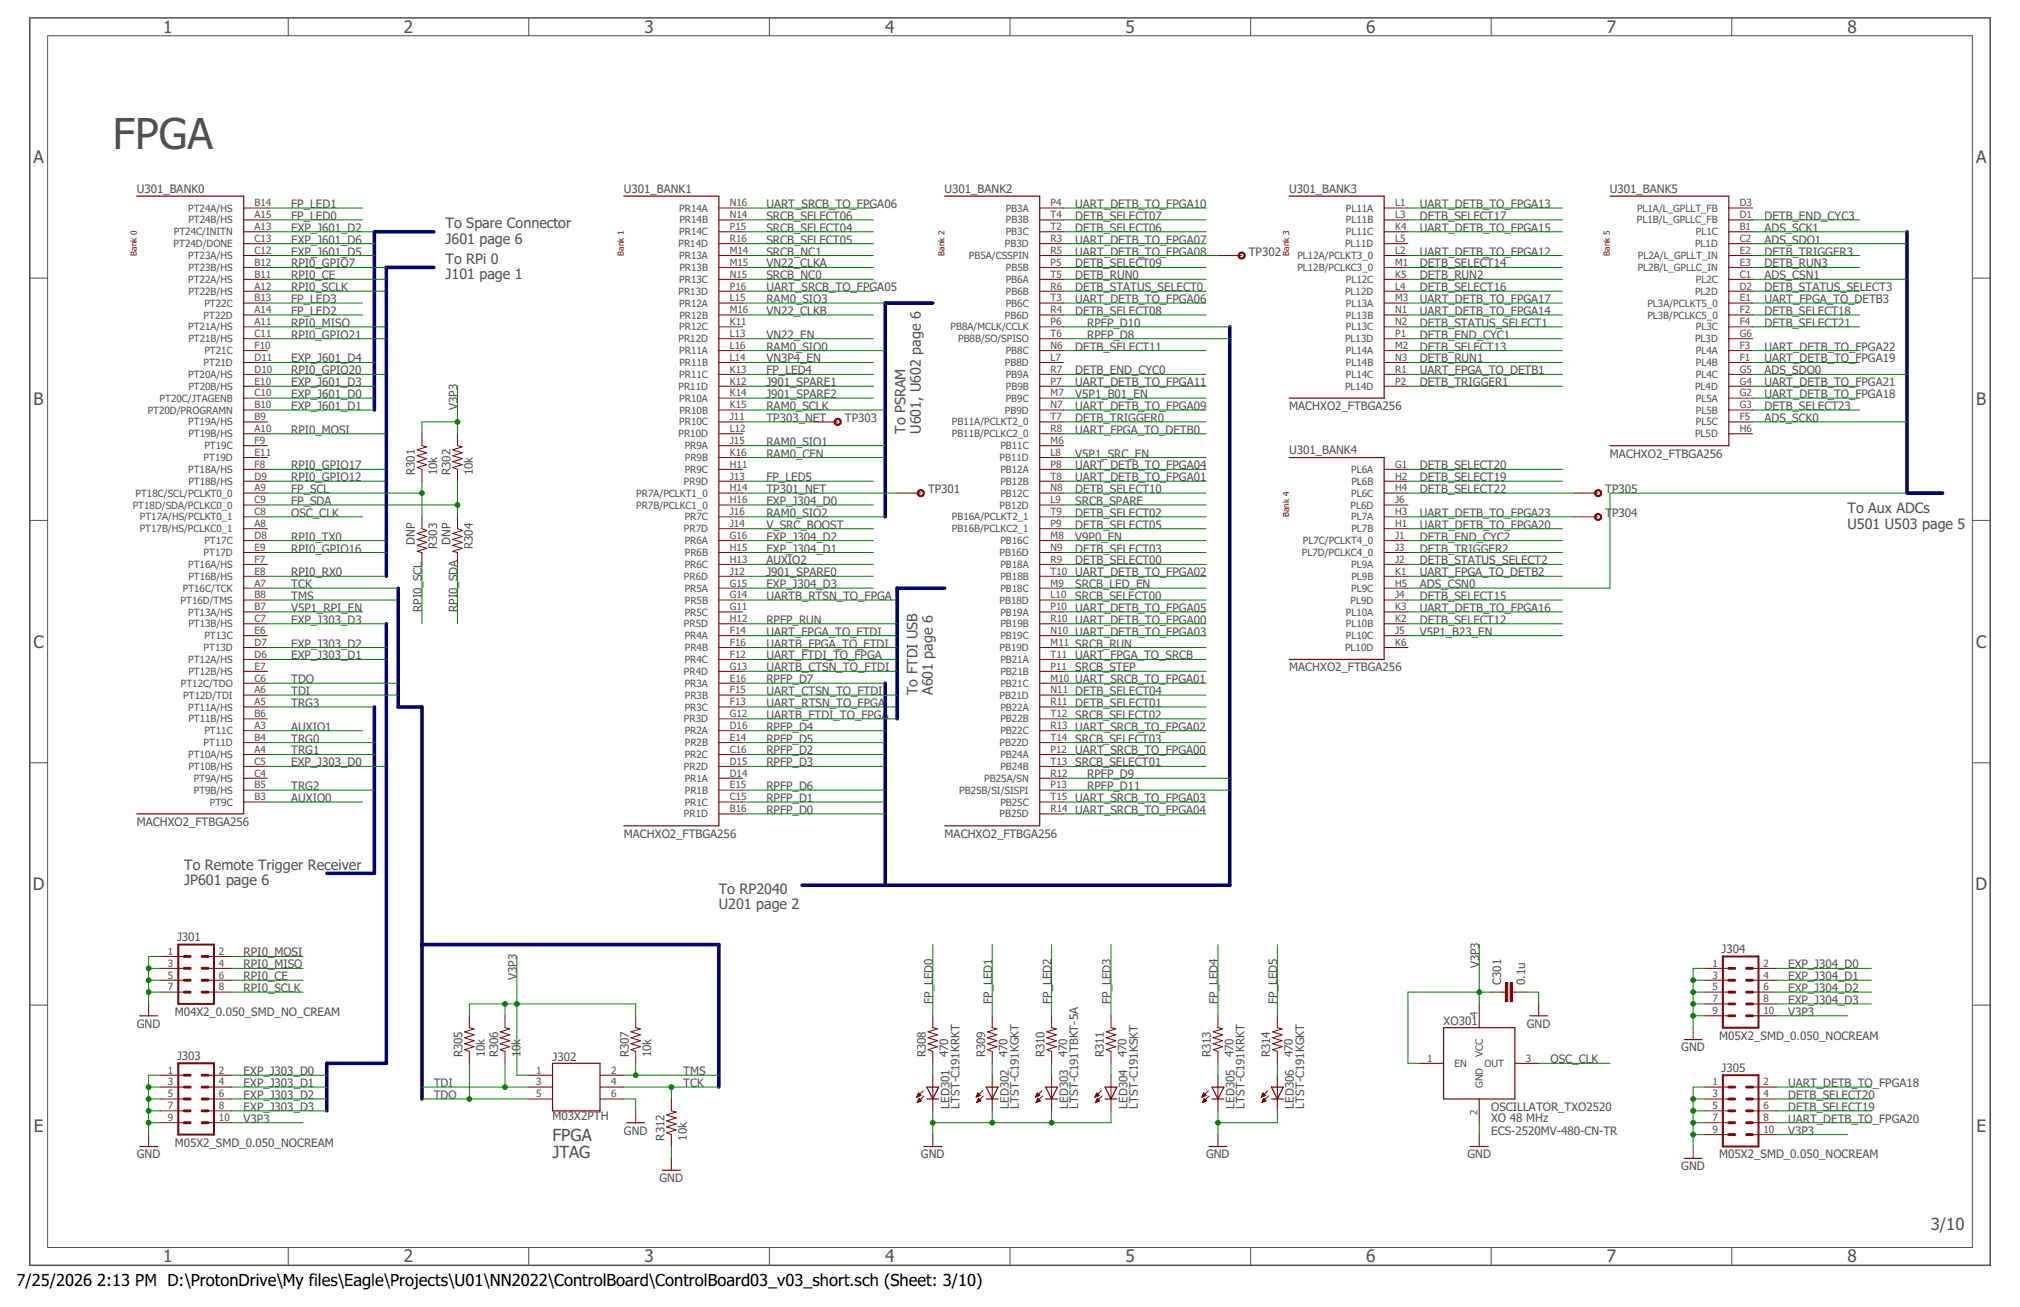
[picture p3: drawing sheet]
<svg xmlns="http://www.w3.org/2000/svg" width="432mm" height="279mm" viewBox="0 0 432 279" stroke-linecap="round" stroke-linejoin="round" font-family="sans-serif">
<defs><g id="words">
<text font-size="9.1" fill="#505050" x="24.1" y="31.8">FPGA</text>
<g font-size="3.7" fill="#505050">
<text x="34.9" y="7">1</text>
<text x="86.3" y="7">2</text>
<text x="137.8" y="7">3</text>
<text x="189.2" y="7">4</text>
<text x="240.6" y="7">5</text>
<text x="292" y="7">6</text>
<text x="343.5" y="7">7</text>
<text x="394.9" y="7">8</text>
<text x="7.2" y="34.8">A</text>
<text x="422.4" y="34.8">A</text>
<text x="7.2" y="86.6">B</text>
<text x="422.4" y="86.6">B</text>
<text x="7.2" y="138.5">C</text>
<text x="422.4" y="138.5">C</text>
<text x="7" y="190.3">D</text>
<text x="422.3" y="190.3">D</text>
<text x="7.2" y="242.1">E</text>
<text x="422.5" y="242.1">E</text>
<text x="34.9" y="269.9">1</text>
<text x="86.3" y="269.9">2</text>
<text x="137.8" y="269.9">3</text>
<text x="189.2" y="269.9">4</text>
<text x="240.6" y="269.9">5</text>
<text x="292" y="269.9">6</text>
<text x="343.5" y="269.9">7</text>
<text x="394.9" y="269.9">8</text>
</g>
<g font-size="3.6" fill="#505050">
<text x="118.1" y="243.8">FPGA</text>
<text x="118.1" y="247.6">JTAG</text>
<text x="412.7" y="262.9">3/10</text>
</g>
<g font-size="3.5">
<text x="3.5" y="274.9">7/25/2026</text>
<text x="20.8" y="274.9">2:13 PM D:\ProtonDrive\My files\Eagle\Projects\U01\NN2022\ControlBoard\ControlBoard03_v03_short.sch (Sheet: 3/10)</text>
</g>
<g font-size="3.1" fill="#505050">
<text x="95.3" y="48.8">To Spare Connector</text>
<text x="95.3" y="52.1">J601 page 6</text>
<text x="95.3" y="56.4">To RPi 0</text>
<text x="95.3" y="59.7">J101 page 1</text>
<text x="193.6" y="92.7" transform="rotate(-90 193.6 92.7)">To PSRAM</text>
<text x="196.8" y="92.7" transform="rotate(-90 196.8 92.7)">U601, U602 page 6</text>
<text x="394.9" y="109.8">To Aux ADCs</text>
<text x="394.9" y="113">U501 U503 page 5</text>
<text x="196.1" y="148.6" transform="rotate(-90 196.1 148.6)">To FTDI USB</text>
<text x="199.4" y="148.6" transform="rotate(-90 199.4 148.6)">A601 page 6</text>
<text x="39.4" y="185.9">To Remote Trigger Receiver</text>
<text x="39.4" y="189.2">JP601 page 6</text>
<text x="153.7" y="191">To RP2040</text>
<text x="153.7" y="194.3">U201 page 2</text>
</g>
<g font-size="2.5" fill="#505050">
<text x="29.2" y="41.2">U301_BANK0</text>
<text x="133.4" y="41.2">U301_BANK1</text>
<text x="201.9" y="41.2">U301_BANK2</text>
<text x="275.6" y="41.2">U301_BANK3</text>
<text x="344.2" y="41.2">U301_BANK5</text>
<text x="62.2" y="47">FP_LED0</text>
<text x="62.2" y="44.5">FP_LED1</text>
<text x="163.8" y="44.5">UART_SRCB_TO_FPGA06</text>
<text x="163.8" y="47">SRCB_SELECT06</text>
<text x="229.9" y="47">DETB_SELECT07</text>
<text x="229.9" y="44.5">UART_DETB_TO_FPGA10</text>
<text x="303.5" y="44.5">UART_DETB_TO_FPGA13</text>
<text x="303.5" y="47">DETB_SELECT17</text>
<text x="377.2" y="47">DETB_END_CYC3</text>
<text x="62.2" y="49.5">EXP_J601_D2</text>
<text x="62.2" y="52.1">EXP_J601_D6</text>
<text x="163.8" y="52.1">SRCB_SELECT05</text>
<text x="163.8" y="49.5">SRCB_SELECT04</text>
<text x="229.9" y="49.5">DETB_SELECT06</text>
<text x="229.9" y="52.1">UART_DETB_TO_FPGA07</text>
<text x="303.5" y="49.5">UART_DETB_TO_FPGA15</text>
<text x="377.2" y="49.5">ADS_SCK1</text>
<text x="377.2" y="52.1">ADS_SDO1</text>
<text x="62.2" y="57.2">RPI0_GPIO7</text>
<text x="62.2" y="59.7">RPI0_CE</text>
<text x="62.2" y="54.6">EXP_J601_D5</text>
<text x="163.8" y="59.7">SRCB_NC0</text>
<text x="163.8" y="54.6">SRCB_NC1</text>
<text x="163.8" y="57.2">VN22_CLKA</text>
<text x="229.9" y="54.6">UART_DETB_TO_FPGA08</text>
<text x="229.9" y="57.2">DETB_SELECT09</text>
<text x="229.9" y="59.7">DETB_RUN0</text>
<text x="266.9" y="54.6">TP302</text>
<text x="303.5" y="57.2">DETB_SELECT14</text>
<text x="303.5" y="54.6">UART_DETB_TO_FPGA12</text>
<text x="303.5" y="59.7">DETB_RUN2</text>
<text x="377.2" y="54.6">DETB_TRIGGER3</text>
<text x="377.2" y="57.2">DETB_RUN3</text>
<text x="377.2" y="59.7">ADS_CSN1</text>
<text x="62.2" y="62.2">RPI0_SCLK</text>
<text x="62.2" y="64.8">FP_LED3</text>
<text x="163.8" y="62.2">UART_SRCB_TO_FPGA05</text>
<text x="163.8" y="64.8">RAM0_SIO3</text>
<text x="229.9" y="64.8">UART_DETB_TO_FPGA06</text>
<text x="229.9" y="62.2">DETB_STATUS_SELECT0</text>
<text x="303.5" y="64.8">UART_DETB_TO_FPGA17</text>
<text x="303.5" y="62.2">DETB_SELECT16</text>
<text x="377.2" y="62.2">DETB_STATUS_SELECT3</text>
<text x="377.2" y="64.8">UART_FPGA_TO_DETB3</text>
<text x="62.2" y="69.9">RPI0_MISO</text>
<text x="62.2" y="67.3">FP_LED2</text>
<text x="163.8" y="67.3">VN22_CLKB</text>
<text x="229.9" y="67.3">DETB_SELECT08</text>
<text x="232.4" y="69.9">RPFP_D10</text>
<text x="303.5" y="69.9">DETB_STATUS_SELECT1</text>
<text x="303.5" y="67.3">UART_DETB_TO_FPGA14</text>
<text x="377.2" y="69.9">DETB_SELECT21</text>
<text x="377.2" y="67.3">DETB_SELECT18</text>
<text x="62.2" y="77.5">EXP_J601_D4</text>
<text x="62.2" y="72.4">RPI0_GPIO21</text>
<text x="163.8" y="72.4">VN22_EN</text>
<text x="163.8" y="74.9">RAM0_SIO0</text>
<text x="163.8" y="77.5">VN3P4_EN</text>
<text x="229.9" y="74.9">DETB_SELECT11</text>
<text x="232.4" y="72.4">RPFP_D8</text>
<text x="303.5" y="72.4">DETB_END_CYC1</text>
<text x="303.5" y="77.5">DETB_RUN1</text>
<text x="303.5" y="74.9">DETB_SELECT13</text>
<text x="377.2" y="74.9">UART_DETB_TO_FPGA22</text>
<text x="377.2" y="77.5">UART_DETB_TO_FPGA19</text>
<text x="62.2" y="82.6">EXP_J601_D3</text>
<text x="62.2" y="80">RPI0_GPIO20</text>
<text x="163.8" y="82.6">J901_SPARE1</text>
<text x="163.8" y="80">FP_LED4</text>
<text x="229.9" y="82.6">UART_DETB_TO_FPGA11</text>
<text x="229.9" y="80">DETB_END_CYC0</text>
<text x="303.5" y="80">UART_FPGA_TO_DETB1</text>
<text x="303.5" y="82.6">DETB_TRIGGER1</text>
<text x="377.2" y="82.6">UART_DETB_TO_FPGA21</text>
<text x="377.2" y="80">ADS_SDO0</text>
<text x="62.2" y="85.1">EXP_J601_D0</text>
<text x="62.2" y="87.6">EXP_J601_D1</text>
<text x="97.8" y="87.6" transform="rotate(-90 97.8 87.6)">V3P3</text>
<text x="163.8" y="87.6">RAM0_SCLK</text>
<text x="163.8" y="85.1">J901_SPARE2</text>
<text x="229.9" y="87.6">UART_DETB_TO_FPGA09</text>
<text x="229.9" y="85.1">V5P1_B01_EN</text>
<text x="275.6" y="87.6">MACHXO2_FTBGA256</text>
<text x="377.2" y="87.6">DETB_SELECT23</text>
<text x="377.2" y="85.1">UART_DETB_TO_FPGA18</text>
<text x="62.2" y="92.7">RPI0_MOSI</text>
<text x="163.8" y="95.3">RAM0_SIO1</text>
<text x="163.8" y="90.2">TP303_NET</text>
<text x="180.6" y="90.2">TP303</text>
<text x="229.9" y="90.2">DETB_TRIGGER0</text>
<text x="229.9" y="92.7">UART_FPGA_TO_DETB0</text>
<text x="377.2" y="90.2">ADS_SCK0</text>
<text x="62.2" y="100.3">RPI0_GPIO17</text>
<text x="88.7" y="101.6" transform="rotate(-90 88.7 101.6)">R301</text>
<text x="93.5" y="101.6" transform="rotate(-90 93.5 101.6)">10k</text>
<text x="96.3" y="101.6" transform="rotate(-90 96.3 101.6)">R302</text>
<text x="101.1" y="101.6" transform="rotate(-90 101.1 101.6)">10k</text>
<text x="163.8" y="97.8">RAM0_CEN</text>
<text x="229.9" y="100.3">UART_DETB_TO_FPGA04</text>
<text x="229.9" y="97.8">V5P1_SRC_EN</text>
<text x="275.6" y="97">U301_BANK4</text>
<text x="303.5" y="100.3">DETB_SELECT20</text>
<text x="344.2" y="97.8">MACHXO2_FTBGA256</text>
<text x="62.2" y="105.4">FP_SCL</text>
<text x="62.2" y="108">FP_SDA</text>
<text x="62.2" y="102.9">RPI0_GPIO12</text>
<text x="163.8" y="105.4">TP301_NET</text>
<text x="163.8" y="108">EXP_J304_D0</text>
<text x="163.8" y="102.9">FP_LED5</text>
<text x="198.4" y="105.4">TP301</text>
<text x="229.9" y="105.4">DETB_SELECT10</text>
<text x="229.9" y="102.9">UART_DETB_TO_FPGA01</text>
<text x="229.9" y="108">SRCB_SPARE</text>
<text x="303.5" y="105.4">DETB_SELECT22</text>
<text x="303.5" y="102.9">DETB_SELECT19</text>
<text x="343.1" y="105.4">T</text>
<text x="344.6" y="105.4">P305</text>
<text x="62.2" y="110.5">OSC_CLK</text>
<text x="163.8" y="110.5">RAM0_SIO2</text>
<text x="163.8" y="113">V_SRC_BOOST</text>
<text x="229.9" y="110.5">DETB_SELECT02</text>
<text x="229.9" y="113">DETB_SELECT05</text>
<text x="303.5" y="110.5">UART_DETB_TO_FPGA23</text>
<text x="303.5" y="113">UART_DETB_TO_FPGA20</text>
<text x="343.1" y="110.5">T</text>
<text x="344.6" y="110.5">P304</text>
<text x="62.2" y="118.1">RPI0_GPIO16</text>
<text x="62.2" y="115.6">RPI0_TX0</text>
<text x="88.7" y="116.5" transform="rotate(-90 88.7 116.5)">DNP</text>
<text x="93.5" y="117.4" transform="rotate(-90 93.5 117.4)">R303</text>
<text x="96.3" y="116.5" transform="rotate(-90 96.3 116.5)">DNP</text>
<text x="101.1" y="117.4" transform="rotate(-90 101.1 117.4)">R304</text>
<text x="163.8" y="118.1">EXP_J304_D1</text>
<text x="163.8" y="115.6">EXP_J304_D2</text>
<text x="229.9" y="118.1">DETB_SELECT03</text>
<text x="229.9" y="115.6">V9P0_EN</text>
<text x="303.5" y="115.6">DETB_END_CYC2</text>
<text x="303.5" y="118.1">DETB_TRIGGER2</text>
<text x="62.2" y="125.7">TCK</text>
<text x="62.2" y="123.2">RPI0_RX0</text>
<text x="163.8" y="123.2">J901_SPARE0</text>
<text x="163.8" y="120.7">AUXIO2</text>
<text x="163.8" y="125.7">EXP_J304_D3</text>
<text x="229.9" y="120.7">DETB_SELECT00</text>
<text x="229.9" y="123.2">UART_DETB_TO_FPGA02</text>
<text x="229.9" y="125.7">SRCB_LED_EN</text>
<text x="303.5" y="120.7">DETB_STATUS_SELECT2</text>
<text x="303.5" y="123.2">UART_FPGA_TO_DETB2</text>
<text x="303.5" y="125.7">ADS_CSN0</text>
<text x="62.2" y="128.3">TMS</text>
<text x="62.2" y="130.8">V5P1_RPI_EN</text>
<text x="90.2" y="130.8" transform="rotate(-90 90.2 130.8)">RPI0_SCL</text>
<text x="97.8" y="130.8" transform="rotate(-90 97.8 130.8)">RPI0_SDA</text>
<text x="163.8" y="128.3">UARTB_RTSN_TO_FPGA</text>
<text x="229.9" y="130.8">UART_DETB_TO_FPGA05</text>
<text x="229.9" y="128.3">SRCB_SELECT00</text>
<text x="303.5" y="128.3">DETB_SELECT15</text>
<text x="303.5" y="130.8">UART_DETB_TO_FPGA16</text>
<text x="62.2" y="133.4">EXP_J303_D3</text>
<text x="163.8" y="133.4">RPFP_RUN</text>
<text x="163.8" y="135.9">UART_FPGA_TO_FTDI</text>
<text x="229.9" y="133.4">UART_DETB_TO_FPGA00</text>
<text x="229.9" y="135.9">UART_DETB_TO_FPGA03</text>
<text x="303.5" y="133.4">DETB_SELECT12</text>
<text x="303.5" y="135.9">V5P1_B23_EN</text>
<text x="62.2" y="141">EXP_J303_D1</text>
<text x="62.2" y="138.4">EXP_J303_D2</text>
<text x="163.8" y="143.5">UARTB_CTSN_TO_FTDI</text>
<text x="163.8" y="141">UART_FTDI_TO_FPGA</text>
<text x="163.8" y="138.4">UARTB_FPGA_TO_FTDI</text>
<text x="229.9" y="141">UART_FPGA_TO_SRCB</text>
<text x="229.9" y="143.5">SRCB_STEP</text>
<text x="229.9" y="138.4">SRCB_RUN</text>
<text x="275.6" y="143.5">MACHXO2_FTBGA256</text>
<text x="62.2" y="146.1">TDO</text>
<text x="62.2" y="148.6">TDI</text>
<text x="163.8" y="148.6">UART_CTSN_TO_FTDI</text>
<text x="163.8" y="146.1">RPFP_D7</text>
<text x="229.9" y="148.6">DETB_SELECT04</text>
<text x="229.9" y="146.1">UART_SRCB_TO_FPGA01</text>
<text x="62.2" y="151.1">TRG3</text>
<text x="163.8" y="153.7">UARTB_FTDI_TO_FPGA</text>
<text x="163.8" y="151.1">UART_RTSN_TO_FPGA</text>
<text x="229.9" y="151.1">DETB_SELECT01</text>
<text x="229.9" y="153.7">SRCB_SELECT02</text>
<text x="62.2" y="156.2">AUXIO1</text>
<text x="62.2" y="158.7">TRG0</text>
<text x="62.2" y="161.3">TRG1</text>
<text x="163.8" y="158.7">RPFP_D5</text>
<text x="163.8" y="156.2">RPFP_D4</text>
<text x="163.8" y="161.3">RPFP_D2</text>
<text x="229.9" y="161.3">UART_SRCB_TO_FPGA00</text>
<text x="229.9" y="156.2">UART_SRCB_TO_FPGA02</text>
<text x="229.9" y="158.7">SRCB_SELECT03</text>
<text x="62.2" y="163.8">EXP_J303_D0</text>
<text x="163.8" y="163.8">RPFP_D3</text>
<text x="229.9" y="163.8">SRCB_SELECT01</text>
<text x="232.4" y="166.4">RPFP_D9</text>
<text x="62.2" y="171.4">AUXIO0</text>
<text x="62.2" y="168.9">TRG2</text>
<text x="163.8" y="168.9">RPFP_D6</text>
<text x="163.8" y="171.4">RPFP_D1</text>
<text x="163.8" y="174">RPFP_D0</text>
<text x="229.9" y="171.4">UART_SRCB_TO_FPGA03</text>
<text x="229.9" y="174">UART_SRCB_TO_FPGA04</text>
<text x="232.4" y="168.9">RPFP_D11</text>
<text x="29.2" y="176.5">MACHXO2_FTBGA256</text>
<text x="133.4" y="179.1">MACHXO2_FTBGA256</text>
<text x="201.9" y="179.1">MACHXO2_FTBGA256</text>
<text x="37.9" y="201.2">J301</text>
<text x="368" y="203.7">J304</text>
<text x="52.1" y="204.5">RPI0_MOSI</text>
<text x="52.1" y="209.5">RPI0_CE</text>
<text x="52.1" y="207">RPI0_MISO</text>
<text x="110.5" y="209.5" transform="rotate(-90 110.5 209.5)">V3P3</text>
<text x="316.2" y="207" transform="rotate(-90 316.2 207)">V3P3</text>
<text x="382.2" y="207">EXP_J304_D0</text>
<text x="382.2" y="209.5">EXP_J304_D1</text>
<text x="52.1" y="212.1">RPI0_SCLK</text>
<text x="199.4" y="214.6" transform="rotate(-90 199.4 214.6)">FP_LED0</text>
<text x="212.1" y="214.6" transform="rotate(-90 212.1 214.6)">FP_LED1</text>
<text x="224.8" y="214.6" transform="rotate(-90 224.8 214.6)">FP_LED2</text>
<text x="237.5" y="214.6" transform="rotate(-90 237.5 214.6)">FP_LED3</text>
<text x="260.3" y="214.6" transform="rotate(-90 260.3 214.6)">FP_LED4</text>
<text x="273" y="214.6" transform="rotate(-90 273 214.6)">FP_LED5</text>
<text x="320.9" y="210.6" transform="rotate(-90 320.9 210.6)">C301</text>
<text x="326" y="210.6" transform="rotate(-90 326 210.6)">0.1u</text>
<text x="382.2" y="212.1">EXP_J304_D2</text>
<text x="382.2" y="214.6">EXP_J304_D3</text>
<text x="29.2" y="219.7">GND</text>
<text x="37.4" y="217.2">M04X2_0.050_SMD_NO_CREAM</text>
<text x="308.6" y="219.2">XO301</text>
<text x="326.4" y="219.7">GND</text>
<text x="382.2" y="217.2">V3P3</text>
<text x="37.9" y="226.6">J303</text>
<text x="98.8" y="226" transform="rotate(-90 98.8 226)">R305</text>
<text x="103.6" y="226" transform="rotate(-90 103.6 226)">10k</text>
<text x="106.5" y="226" transform="rotate(-90 106.5 226)">R306</text>
<text x="111.3" y="226" transform="rotate(-90 111.3 226)">10k</text>
<text x="118.1" y="226.8">J302</text>
<text x="134.4" y="226" transform="rotate(-90 134.4 226)">R307</text>
<text x="139.2" y="226" transform="rotate(-90 139.2 226)">10k</text>
<text x="197.9" y="226" transform="rotate(-90 197.9 226)">R308</text>
<text x="202.7" y="226" transform="rotate(-90 202.7 226)">470</text>
<text x="210.6" y="226" transform="rotate(-90 210.6 226)">R309</text>
<text x="215.4" y="226" transform="rotate(-90 215.4 226)">470</text>
<text x="223.3" y="226" transform="rotate(-90 223.3 226)">R310</text>
<text x="228.1" y="226" transform="rotate(-90 228.1 226)">470</text>
<text x="236" y="226" transform="rotate(-90 236 226)">R311</text>
<text x="240.8" y="226" transform="rotate(-90 240.8 226)">470</text>
<text x="258.8" y="226" transform="rotate(-90 258.8 226)">R313</text>
<text x="263.6" y="226" transform="rotate(-90 263.6 226)">470</text>
<text x="271.5" y="226" transform="rotate(-90 271.5 226)">R314</text>
<text x="276.3" y="226" transform="rotate(-90 276.3 226)">470</text>
<text x="331.5" y="227.3">OSC_CLK</text>
<text x="359.4" y="224.8">GND</text>
<text x="367.5" y="222.2">M05X2_SMD_0.050_NOCREAM</text>
<text x="52.1" y="232.4">EXP_J303_D1</text>
<text x="52.1" y="229.9">EXP_J303_D0</text>
<text x="92.7" y="232.4">TDI</text>
<text x="146.1" y="232.4">TCK</text>
<text x="146.1" y="229.9">TMS</text>
<text x="368" y="229.1">J305</text>
<text x="382.2" y="232.4">UART_DETB_TO_FPGA18</text>
<text x="52.1" y="234.9">EXP_J303_D2</text>
<text x="52.1" y="237.5">EXP_J303_D3</text>
<text x="92.7" y="234.9">TDO</text>
<text x="118.1" y="239.5">M03X2PTH</text>
<text x="202.9" y="237" transform="rotate(-90 202.9 237)">LED301</text>
<text x="205.1" y="237" transform="rotate(-90 205.1 237)">LTST-C191KRKT</text>
<text x="215.6" y="237" transform="rotate(-90 215.6 237)">LED302</text>
<text x="217.8" y="237" transform="rotate(-90 217.8 237)">LTST-C191KGKT</text>
<text x="228.3" y="237" transform="rotate(-90 228.3 237)">LED303</text>
<text x="230.5" y="237" transform="rotate(-90 230.5 237)">LTST-C191TBKT-5A</text>
<text x="241" y="237" transform="rotate(-90 241 237)">LED304</text>
<text x="243.2" y="237" transform="rotate(-90 243.2 237)">LTST-C191KSKT</text>
<text x="263.9" y="237" transform="rotate(-90 263.9 237)">LED305</text>
<text x="266.1" y="237" transform="rotate(-90 266.1 237)">LTST-C191KRKT</text>
<text x="276.6" y="237" transform="rotate(-90 276.6 237)">LED306</text>
<text x="278.8" y="237" transform="rotate(-90 278.8 237)">LTST-C191KGKT</text>
<text x="318.8" y="239.9">XO 48 MHz</text>
<text x="318.8" y="237.5">OSCILLATOR_TXO2520</text>
<text x="382.2" y="234.9">DETB_SELECT20</text>
<text x="382.2" y="237.5">DETB_SELECT19</text>
<text x="37.4" y="245.1">M05X2_SMD_0.050_NOCREAM</text>
<text x="52.1" y="240">V3P3</text>
<text x="133.4" y="242.6">GND</text>
<text x="142" y="243.8" transform="rotate(-90 142 243.8)">R312</text>
<text x="146.8" y="243.8" transform="rotate(-90 146.8 243.8)">10k</text>
<text x="318.8" y="242.6">ECS-2520MV-480-CN-TR</text>
<text x="382.2" y="242.6">V3P3</text>
<text x="382.2" y="240">UART_DETB_TO_FPGA20</text>
<text x="29.2" y="247.6">GND</text>
<text x="196.8" y="247.6">GND</text>
<text x="257.8" y="247.6">GND</text>
<text x="313.7" y="247.6">GND</text>
<text x="359.4" y="250.2">GND</text>
<text x="367.5" y="247.6">M05X2_SMD_0.050_NOCREAM</text>
<text x="141" y="252.7">GND</text>
</g>
<g font-size="2.1" fill="#505050">
<text x="40.2" y="45.2">PT24A/HS</text>
<text x="40.3" y="47.8">PT24B/HS</text>
<text x="54.4" y="44.1">B14</text>
<text x="54.4" y="46.7">A15</text>
<text x="145.2" y="45.2">PR14A</text>
<text x="145.2" y="47.8">PR14B</text>
<text x="156" y="44.1">N16</text>
<text x="156" y="46.7">N14</text>
<text x="215" y="45.2">PB3A</text>
<text x="215" y="47.8">PB3B</text>
<text x="224.6" y="44.1">P4</text>
<text x="224.6" y="46.7">T4</text>
<text x="287.7" y="45.2">PL11A</text>
<text x="287.7" y="47.8">PL11B</text>
<text x="298.2" y="44.1">L1</text>
<text x="298.2" y="46.7">L3</text>
<text x="349.9" y="47.8">PL1B/L_GPLLC_FB</text>
<text x="349.9" y="45.2">PL1A/L_GPLLT_FB</text>
<text x="371.9" y="44.1">D3</text>
<text x="371.9" y="46.7">D1</text>
<text x="37.1" y="52.9">PT24D/DONE</text>
<text x="37.2" y="50.3">PT24C/INITN</text>
<text x="54.4" y="49.2">A13</text>
<text x="54.4" y="51.7">C13</text>
<text x="145" y="52.9">PR14D</text>
<text x="145.2" y="50.3">PR14C</text>
<text x="156" y="49.2">P15</text>
<text x="156" y="51.7">R16</text>
<text x="214.8" y="52.9">PB3D</text>
<text x="215" y="50.3">PB3C</text>
<text x="224.6" y="49.2">T2</text>
<text x="224.6" y="51.7">R3</text>
<text x="287.5" y="52.9">PL11D</text>
<text x="287.7" y="50.3">PL11C</text>
<text x="298.2" y="49.2">K4</text>
<text x="298.2" y="51.7">L5</text>
<text x="362.3" y="52.9">PL1D</text>
<text x="362.5" y="50.3">PL1C</text>
<text x="371.9" y="49.2">B1</text>
<text x="371.9" y="51.7">C2</text>
<text x="40.2" y="55.4">PT23A/HS</text>
<text x="40.3" y="57.9">PT23B/HS</text>
<text x="54.4" y="54.3">C12</text>
<text x="54.4" y="56.8">B12</text>
<text x="54.4" y="59.4">B11</text>
<text x="145.2" y="55.4">PR13A</text>
<text x="145.2" y="57.9">PR13B</text>
<text x="156" y="54.3">M14</text>
<text x="156" y="56.8">M15</text>
<text x="156" y="59.4">N15</text>
<text x="207.1" y="55.4">PB5A/CSSPIN</text>
<text x="215" y="57.9">PB5B</text>
<text x="224.6" y="54.3">R5</text>
<text x="224.6" y="56.8">P5</text>
<text x="224.6" y="59.4">T5</text>
<text x="277.3" y="57.9">PL12B/PCLKC3_0</text>
<text x="277.3" y="55.4">PL12A/PCLKT3_0</text>
<text x="298.2" y="54.3">L2</text>
<text x="298.2" y="56.8">M1</text>
<text x="298.2" y="59.4">K5</text>
<text x="350.1" y="57.9">PL2B/L_GPLLC_IN</text>
<text x="350.1" y="55.4">PL2A/L_GPLLT_IN</text>
<text x="371.9" y="54.3">E2</text>
<text x="371.9" y="56.8">E3</text>
<text x="371.9" y="59.4">C1</text>
<text x="40.2" y="60.5">PT22A/HS</text>
<text x="40.3" y="63">PT22B/HS</text>
<text x="43.7" y="65.5">PT22C</text>
<text x="54.4" y="61.9">A12</text>
<text x="54.4" y="64.4">B13</text>
<text x="145" y="63">PR13D</text>
<text x="145.2" y="60.5">PR13C</text>
<text x="145.2" y="65.5">PR12A</text>
<text x="156" y="61.9">P16</text>
<text x="156" y="64.4">L15</text>
<text x="215" y="60.5">PB6A</text>
<text x="215" y="65.5">PB6C</text>
<text x="215" y="63">PB6B</text>
<text x="224.6" y="61.9">R6</text>
<text x="224.6" y="64.4">T3</text>
<text x="287.5" y="63">PL12D</text>
<text x="287.7" y="60.5">PL12C</text>
<text x="287.7" y="65.5">PL13A</text>
<text x="298.2" y="61.9">L4</text>
<text x="298.2" y="64.4">M3</text>
<text x="352.2" y="65.5">PL3A/PCLKT5_0</text>
<text x="362.3" y="63">PL2D</text>
<text x="362.5" y="60.5">PL2C</text>
<text x="371.9" y="61.9">D2</text>
<text x="371.9" y="64.4">E1</text>
<text x="40.2" y="70.6">PT21A/HS</text>
<text x="43.5" y="68.1">PT22D</text>
<text x="54.4" y="67">A14</text>
<text x="54.4" y="69.5">A11</text>
<text x="145.2" y="70.6">PR12C</text>
<text x="145.2" y="68.1">PR12B</text>
<text x="156" y="67">M16</text>
<text x="156" y="69.5">K11</text>
<text x="203.2" y="70.6">PB8A/MCLK/CCLK</text>
<text x="214.8" y="68.1">PB6D</text>
<text x="224.6" y="67">R4</text>
<text x="224.6" y="69.5">P6</text>
<text x="287.7" y="70.6">PL13C</text>
<text x="287.7" y="68.1">PL13B</text>
<text x="298.2" y="67">N1</text>
<text x="298.2" y="69.5">N2</text>
<text x="352.1" y="68.1">PL3B/PCLKC5_0</text>
<text x="362.5" y="70.6">PL3C</text>
<text x="371.9" y="67">F2</text>
<text x="371.9" y="69.5">F4</text>
<text x="40.3" y="73.2">PT21B/HS</text>
<text x="43.7" y="75.7">PT21C</text>
<text x="54.4" y="72.1">C11</text>
<text x="54.4" y="74.6">F10</text>
<text x="54.4" y="77.1">D11</text>
<text x="145" y="73.2">PR12D</text>
<text x="145.2" y="75.7">PR11A</text>
<text x="156" y="72.1">L13</text>
<text x="156" y="74.6">L16</text>
<text x="156" y="77.1">L14</text>
<text x="204.8" y="73.2">PB8B/SO/SPISO</text>
<text x="215" y="75.7">PB8C</text>
<text x="224.6" y="72.1">T6</text>
<text x="224.6" y="74.6">N6</text>
<text x="224.6" y="77.1">L7</text>
<text x="287.5" y="73.2">PL13D</text>
<text x="287.7" y="75.7">PL14A</text>
<text x="298.2" y="72.1">P1</text>
<text x="298.2" y="74.6">M2</text>
<text x="298.2" y="77.1">N3</text>
<text x="362.3" y="73.2">PL3D</text>
<text x="362.5" y="75.7">PL4A</text>
<text x="371.9" y="72.1">G6</text>
<text x="371.9" y="74.6">F3</text>
<text x="371.9" y="77.1">F1</text>
<text x="40.2" y="80.8">PT20A/HS</text>
<text x="40.3" y="83.3">PT20B/HS</text>
<text x="43.5" y="78.2">PT21D</text>
<text x="54.4" y="79.7">D10</text>
<text x="54.4" y="82.2">E10</text>
<text x="145" y="83.3">PR11D</text>
<text x="145.2" y="80.8">PR11C</text>
<text x="145.2" y="78.2">PR11B</text>
<text x="156" y="79.7">K13</text>
<text x="156" y="82.2">K12</text>
<text x="214.8" y="78.2">PB8D</text>
<text x="215" y="80.8">PB9A</text>
<text x="215" y="83.3">PB9B</text>
<text x="224.6" y="79.7">R7</text>
<text x="224.6" y="82.2">P7</text>
<text x="287.5" y="83.3">PL14D</text>
<text x="287.7" y="80.8">PL14C</text>
<text x="287.7" y="78.2">PL14B</text>
<text x="298.2" y="79.7">R1</text>
<text x="298.2" y="82.2">P2</text>
<text x="362.3" y="83.3">PL4D</text>
<text x="362.5" y="80.8">PL4C</text>
<text x="362.5" y="78.2">PL4B</text>
<text x="371.9" y="79.7">G5</text>
<text x="371.9" y="82.2">G4</text>
<text x="31.6" y="88.4">PT20D/PROGRAMN</text>
<text x="34.1" y="85.9">PT20C/JTAGENB</text>
<text x="54.4" y="84.7">C10</text>
<text x="54.4" y="87.3">B10</text>
<text x="54.4" y="89.8">B9</text>
<text x="145.2" y="85.9">PR10A</text>
<text x="145.2" y="88.4">PR10B</text>
<text x="156" y="84.7">K14</text>
<text x="156" y="87.3">K15</text>
<text x="156" y="89.8">J11</text>
<text x="214.8" y="88.4">PB9D</text>
<text x="215" y="85.9">PB9C</text>
<text x="224.6" y="84.7">M7</text>
<text x="224.6" y="87.3">N7</text>
<text x="224.6" y="89.8">T7</text>
<text x="362.5" y="85.9">PL5A</text>
<text x="362.5" y="88.4">PL5B</text>
<text x="371.9" y="84.7">G2</text>
<text x="371.9" y="87.3">G3</text>
<text x="371.9" y="89.8">F5</text>
<text x="40.2" y="90.9">PT19A/HS</text>
<text x="40.3" y="93.5">PT19B/HS</text>
<text x="54.4" y="92.4">A10</text>
<text x="54.4" y="94.9">F9</text>
<text x="145" y="93.5">PR10D</text>
<text x="145.2" y="90.9">PR10C</text>
<text x="156" y="92.4">L12</text>
<text x="156" y="94.9">J15</text>
<text x="203.5" y="93.5">PB11B/PCLKC2_0</text>
<text x="203.5" y="90.9">PB11A/PCLKT2_0</text>
<text x="224.6" y="92.4">R8</text>
<text x="224.6" y="94.9">M6</text>
<text x="362.3" y="93.5">PL5D</text>
<text x="362.5" y="90.9">PL5C</text>
<text x="371.9" y="92.4">H6</text>
<text x="40.2" y="101.1">PT18A/HS</text>
<text x="43.5" y="98.6">PT19D</text>
<text x="43.7" y="96">PT19C</text>
<text x="54.4" y="97.4">E11</text>
<text x="54.4" y="100">F8</text>
<text x="146.4" y="96">PR9A</text>
<text x="146.4" y="101.1">PR9C</text>
<text x="146.4" y="98.6">PR9B</text>
<text x="156" y="97.4">K16</text>
<text x="156" y="100">H11</text>
<text x="213.7" y="98.6">PB11D</text>
<text x="213.8" y="96">PB11C</text>
<text x="213.8" y="101.1">PB12A</text>
<text x="224.6" y="97.4">L8</text>
<text x="224.6" y="100">P8</text>
<text x="288.9" y="101.1">PL6A</text>
<text x="298.2" y="100">G1</text>
<text x="29" y="106.2">PT18C/SCL/PCLKT0_0</text>
<text x="40.3" y="103.6">PT18B/HS</text>
<text x="54.4" y="102.5">D9</text>
<text x="54.4" y="105.1">A9</text>
<text x="54.4" y="107.6">C9</text>
<text x="136" y="106.2">PR7A/PCLKT1_0</text>
<text x="146.2" y="103.6">PR9D</text>
<text x="156" y="102.5">J13</text>
<text x="156" y="105.1">H14</text>
<text x="156" y="107.6">H16</text>
<text x="213.8" y="106.2">PB12C</text>
<text x="213.9" y="103.6">PB12B</text>
<text x="224.6" y="102.5">T8</text>
<text x="224.6" y="105.1">N8</text>
<text x="224.6" y="107.6">L9</text>
<text x="288.9" y="106.2">PL6C</text>
<text x="288.9" y="103.6">PL6B</text>
<text x="298.2" y="102.5">H2</text>
<text x="298.2" y="105.1">H4</text>
<text x="298.2" y="107.6">J6</text>
<text x="28.4" y="108.7">PT18D/SDA/PCLKC0_0</text>
<text x="29.9" y="113.8">PT17B/HS/PCLKC0_1</text>
<text x="29.9" y="111.3">PT17A/HS/PCLKT0_1</text>
<text x="54.4" y="110.1">C8</text>
<text x="54.4" y="112.7">A8</text>
<text x="136" y="108.7">PR7B/PCLKC1_0</text>
<text x="146.2" y="113.8">PR7D</text>
<text x="146.4" y="111.3">PR7C</text>
<text x="156" y="110.1">J16</text>
<text x="156" y="112.7">J14</text>
<text x="203.5" y="113.8">PB16B/PCLKC2_1</text>
<text x="203.5" y="111.3">PB16A/PCLKT2_1</text>
<text x="213.7" y="108.7">PB12D</text>
<text x="224.6" y="110.1">T9</text>
<text x="224.6" y="112.7">P9</text>
<text x="288.7" y="108.7">PL6D</text>
<text x="288.9" y="111.3">PL7A</text>
<text x="288.9" y="113.8">PL7B</text>
<text x="298.2" y="110.1">H3</text>
<text x="298.2" y="112.7">H1</text>
<text x="43.5" y="118.9">PT17D</text>
<text x="43.7" y="116.3">PT17C</text>
<text x="54.4" y="115.2">D8</text>
<text x="54.4" y="117.8">E9</text>
<text x="146.4" y="116.3">PR6A</text>
<text x="146.4" y="118.9">PR6B</text>
<text x="156" y="115.2">G16</text>
<text x="156" y="117.8">H15</text>
<text x="213.7" y="118.9">PB16D</text>
<text x="213.8" y="116.3">PB16C</text>
<text x="224.6" y="115.2">M8</text>
<text x="224.6" y="117.8">N9</text>
<text x="278.3" y="118.9">PL7D/PCLKC4_0</text>
<text x="278.5" y="116.3">PL7C/PCLKT4_0</text>
<text x="298.2" y="115.2">J1</text>
<text x="298.2" y="117.8">J3</text>
<text x="40.2" y="121.4">PT16A/HS</text>
<text x="40.3" y="124">PT16B/HS</text>
<text x="54.4" y="120.3">F7</text>
<text x="54.4" y="122.8">E8</text>
<text x="54.4" y="125.4">A7</text>
<text x="146.2" y="124">PR6D</text>
<text x="146.4" y="121.4">PR6C</text>
<text x="156" y="120.3">H13</text>
<text x="156" y="122.8">J12</text>
<text x="156" y="125.4">G15</text>
<text x="213.8" y="121.4">PB18A</text>
<text x="213.9" y="124">PB18B</text>
<text x="224.6" y="120.3">R9</text>
<text x="224.6" y="122.8">T10</text>
<text x="224.6" y="125.4">M9</text>
<text x="288.9" y="121.4">PL9A</text>
<text x="288.9" y="124">PL9B</text>
<text x="298.2" y="120.3">J2</text>
<text x="298.2" y="122.8">K1</text>
<text x="298.2" y="125.4">H5</text>
<text x="38.6" y="129">PT16D/TMS</text>
<text x="39.1" y="126.5">PT16C/TCK</text>
<text x="40.2" y="131.6">PT13A/HS</text>
<text x="54.4" y="127.9">B8</text>
<text x="54.4" y="130.5">B7</text>
<text x="146.4" y="126.5">PR5A</text>
<text x="146.4" y="131.6">PR5C</text>
<text x="146.4" y="129">PR5B</text>
<text x="156" y="127.9">G14</text>
<text x="156" y="130.5">G11</text>
<text x="213.7" y="129">PB18D</text>
<text x="213.8" y="126.5">PB18C</text>
<text x="213.8" y="131.6">PB19A</text>
<text x="224.6" y="127.9">L10</text>
<text x="224.6" y="130.5">P10</text>
<text x="287.7" y="131.6">PL10A</text>
<text x="288.7" y="129">PL9D</text>
<text x="288.9" y="126.5">PL9C</text>
<text x="298.2" y="127.9">J4</text>
<text x="298.2" y="130.5">K3</text>
<text x="40.3" y="134.1">PT13B/HS</text>
<text x="43.7" y="136.7">PT13C</text>
<text x="54.4" y="133">C7</text>
<text x="54.4" y="135.5">E6</text>
<text x="146.2" y="134.1">PR5D</text>
<text x="146.4" y="136.7">PR4A</text>
<text x="156" y="133">H12</text>
<text x="156" y="135.5">F14</text>
<text x="213.8" y="136.7">PB19C</text>
<text x="213.9" y="134.1">PB19B</text>
<text x="224.6" y="133">R10</text>
<text x="224.6" y="135.5">N10</text>
<text x="287.7" y="136.7">PL10C</text>
<text x="287.7" y="134.1">PL10B</text>
<text x="298.2" y="133">K2</text>
<text x="298.2" y="135.5">J5</text>
<text x="40.2" y="141.7">PT12A/HS</text>
<text x="43.5" y="139.2">PT13D</text>
<text x="54.4" y="138.1">D7</text>
<text x="54.4" y="140.6">D6</text>
<text x="54.4" y="143.2">E7</text>
<text x="146.4" y="141.7">PR4C</text>
<text x="146.4" y="139.2">PR4B</text>
<text x="156" y="138.1">F16</text>
<text x="156" y="140.6">F12</text>
<text x="156" y="143.2">G13</text>
<text x="213.7" y="139.2">PB19D</text>
<text x="213.8" y="141.7">PB21A</text>
<text x="224.6" y="138.1">M11</text>
<text x="224.6" y="140.6">T11</text>
<text x="224.6" y="143.2">P11</text>
<text x="287.5" y="139.2">PL10D</text>
<text x="298.2" y="138.1">K6</text>
<text x="38.7" y="146.8">PT12C/TDO</text>
<text x="39.2" y="149.4">PT12D/TDI</text>
<text x="40.3" y="144.3">PT12B/HS</text>
<text x="54.4" y="145.7">C6</text>
<text x="54.4" y="148.2">A6</text>
<text x="146.2" y="144.3">PR4D</text>
<text x="146.4" y="146.8">PR3A</text>
<text x="146.4" y="149.4">PR3B</text>
<text x="156" y="145.7">E16</text>
<text x="156" y="148.2">F15</text>
<text x="213.7" y="149.4">PB21D</text>
<text x="213.8" y="146.8">PB21C</text>
<text x="213.9" y="144.3">PB21B</text>
<text x="224.6" y="145.7">M10</text>
<text x="224.6" y="148.2">N11</text>
<text x="40.2" y="151.9">PT11A/HS</text>
<text x="40.3" y="154.4">PT11B/HS</text>
<text x="54.4" y="150.8">A5</text>
<text x="54.4" y="153.3">B6</text>
<text x="54.4" y="155.9">A3</text>
<text x="146.2" y="154.4">PR3D</text>
<text x="146.4" y="151.9">PR3C</text>
<text x="156" y="150.8">F13</text>
<text x="156" y="153.3">G12</text>
<text x="156" y="155.9">D16</text>
<text x="213.8" y="151.9">PB22A</text>
<text x="213.9" y="154.4">PB22B</text>
<text x="224.6" y="150.8">R11</text>
<text x="224.6" y="153.3">T12</text>
<text x="224.6" y="155.9">R13</text>
<text x="43.5" y="159.5">PT11D</text>
<text x="43.7" y="157">PT11C</text>
<text x="54.4" y="158.4">B4</text>
<text x="54.4" y="160.9">A4</text>
<text x="146.4" y="157">PR2A</text>
<text x="146.4" y="159.5">PR2B</text>
<text x="156" y="158.4">E14</text>
<text x="156" y="160.9">C16</text>
<text x="213.7" y="159.5">PB22D</text>
<text x="213.8" y="157">PB22C</text>
<text x="224.6" y="158.4">T14</text>
<text x="224.6" y="160.9">P12</text>
<text x="40.2" y="162.1">PT10A/HS</text>
<text x="40.3" y="164.6">PT10B/HS</text>
<text x="41.4" y="167.1">PT9A/HS</text>
<text x="54.4" y="163.5">C5</text>
<text x="54.4" y="166">C4</text>
<text x="146.2" y="164.6">PR2D</text>
<text x="146.4" y="162.1">PR2C</text>
<text x="146.4" y="167.1">PR1A</text>
<text x="156" y="163.5">D15</text>
<text x="156" y="166">D14</text>
<text x="210.4" y="167.1">PB25A/SN</text>
<text x="213.8" y="162.1">PB24A</text>
<text x="213.9" y="164.6">PB24B</text>
<text x="224.6" y="163.5">T13</text>
<text x="224.6" y="166">R12</text>
<text x="41.4" y="169.7">PT9B/HS</text>
<text x="44.9" y="172.2">PT9C</text>
<text x="54.4" y="168.6">B5</text>
<text x="54.4" y="171.1">B3</text>
<text x="146.4" y="172.2">PR1C</text>
<text x="146.4" y="169.7">PR1B</text>
<text x="156" y="168.6">E15</text>
<text x="156" y="171.1">C15</text>
<text x="156" y="173.6">B16</text>
<text x="205.1" y="169.7">PB25B/SI/SISPI</text>
<text x="213.8" y="172.2">PB25C</text>
<text x="224.6" y="168.6">P13</text>
<text x="224.6" y="171.1">T15</text>
<text x="224.6" y="173.6">R14</text>
<text x="146.2" y="174.7">PR1D</text>
<text x="213.7" y="174.7">PB25D</text>
<text x="35.9" y="204.1">1</text>
<text x="35.9" y="206.6">3</text>
<text x="35.9" y="209.2">5</text>
<text x="46.8" y="204.1">2</text>
<text x="46.8" y="206.6">4</text>
<text x="46.8" y="209.2">6</text>
<text x="366" y="206.6">1</text>
<text x="366" y="209.2">3</text>
<text x="377" y="206.6">2</text>
<text x="377" y="209.2">4</text>
<text x="35.9" y="211.7">7</text>
<text x="46.8" y="211.7">8</text>
<text x="366" y="211.7">5</text>
<text x="366" y="214.3">7</text>
<text x="377" y="211.7">6</text>
<text x="377" y="214.3">8</text>
<text x="315.9" y="217.4" transform="rotate(-90 315.9 217.4)">4</text>
<text x="366" y="216.8">9</text>
<text x="377" y="216.8">10</text>
<text x="305.1" y="227">1</text>
<text x="317" y="225.9" transform="rotate(-90 317 225.9)">VCC</text>
<text x="326.2" y="227">3</text>
<text x="35.9" y="229.5">1</text>
<text x="35.9" y="232">3</text>
<text x="46.8" y="229.5">2</text>
<text x="46.8" y="232">4</text>
<text x="114.6" y="229.5">1</text>
<text x="114.6" y="232">3</text>
<text x="130.6" y="232">4</text>
<text x="130.6" y="229.5">2</text>
<text x="310.9" y="228.1">EN</text>
<text x="317" y="232.6" transform="rotate(-90 317 232.6)">GND</text>
<text x="317.3" y="228.1">OUT</text>
<text x="366" y="232">1</text>
<text x="377" y="232">2</text>
<text x="35.9" y="234.6">5</text>
<text x="35.9" y="237.1">7</text>
<text x="35.9" y="239.7">9</text>
<text x="46.8" y="234.6">6</text>
<text x="46.8" y="237.1">8</text>
<text x="46.8" y="239.7">10</text>
<text x="114.6" y="234.6">5</text>
<text x="130.6" y="234.6">6</text>
<text x="315.9" y="238.4" transform="rotate(-90 315.9 238.4)">2</text>
<text x="366" y="234.6">3</text>
<text x="366" y="237.1">5</text>
<text x="366" y="239.7">7</text>
<text x="377" y="234.6">4</text>
<text x="377" y="237.1">6</text>
<text x="377" y="239.7">8</text>
<text x="366" y="242.2">9</text>
<text x="377" y="242.2">10</text>
</g>
<g font-size="1.8" fill="#800000">
<text x="29.2" y="54.6" transform="rotate(-90 29.2 54.6)">Bank 0</text>
<text x="133.4" y="54.6" transform="rotate(-90 133.4 54.6)">Bank 1</text>
<text x="201.9" y="54.6" transform="rotate(-90 201.9 54.6)">Bank 2</text>
<text x="275.6" y="54.6" transform="rotate(-90 275.6 54.6)">Bank 3</text>
<text x="344.2" y="54.6" transform="rotate(-90 344.2 54.6)">Bank 5</text>
<text x="275.6" y="110.5" transform="rotate(-90 275.6 110.5)">Bank 4</text>
</g>
</g></defs>
<path d="M6.4 3.8h419v266.7h-419z" fill="none" stroke="#505050" stroke-width=".32"/>
<g fill="none" stroke="#505050" stroke-width=".21">
<path d="M10.2 7.6h411.4v259.1h-411.4zM61.6 3.8v3.8M113 3.8v3.8M164.5 3.8v3.8M215.9 3.8v3.8M267.3 3.8v3.8M318.7 3.8v3.8M370.2 3.8v3.8M6.4 59.5h3.8M421.6 59.5h3.8M6.4 111.3h3.8M421.6 111.3h3.8"/>
<path d="M6.4 163.1h3.8M421.6 163.1h3.8M6.4 214.9h3.8M421.6 214.9h3.8M61.6 266.7v3.8M113 266.7v3.8M164.5 266.7v3.8M215.9 266.7v3.8M267.3 266.7v3.8M318.7 266.7v3.8M370.2 266.7v3.8"/>
</g>
<g fill="none" stroke="#800000" stroke-width=".21">
<path d="M52.1 44.5h5.1M52.1 47h5.1M52.1 49.6h5.1M52.1 52.1h5.1M52.1 54.6h5.1M52.1 57.2h5.1M52.1 59.7h5.1M153.7 44.5h5M153.7 47h5M153.7 49.6h5M153.7 52.1h5M153.7 54.6h5"/>
<path d="M153.7 57.2h5M153.7 59.7h5M222.2 44.5h5.1M222.2 47h5.1M222.2 49.6h5.1M222.2 52.1h5.1M222.2 54.6h5.1M222.2 57.2h5.1M222.2 59.7h5.1M260.3 54.6h5.1M295.9 44.5h5.1M295.9 47h5.1"/>
<path d="M295.9 49.6h5.1M295.9 52.1h5.1M295.9 54.6h5.1M295.9 57.2h5.1M295.9 59.7h5.1M369.5 44.5h5.1M369.5 47h5.1M369.5 49.6h5.1M369.5 52.1h5.1M369.5 54.6h5.1M369.5 57.2h5.1M369.5 59.7h5.1"/>
<path d="M52.1 62.3h5.1M52.1 64.8h5.1M52.1 67.3h5.1M52.1 69.9h5.1M52.1 72.4h5.1M52.1 75h5.1M52.1 77.5h5.1M153.7 62.3h5M153.7 64.8h5M153.7 67.3h5M153.7 69.9h5M153.7 72.4h5"/>
<path d="M153.7 75h5M153.7 77.5h5M222.2 62.3h5.1M222.2 64.8h5.1M222.2 67.3h5.1M222.2 69.9h5.1M222.2 72.4h5.1M222.2 75h5.1M222.2 77.5h5.1M295.9 62.3h5.1M295.9 64.8h5.1M295.9 67.3h5.1"/>
<path d="M295.9 69.9h5.1M295.9 72.4h5.1M295.9 75h5.1M295.9 77.5h5.1M369.5 62.3h5.1M369.5 64.8h5.1M369.5 67.3h5.1M369.5 69.9h5.1M369.5 72.4h5.1M369.5 75h5.1M369.5 77.5h5.1M52.1 80h5.1"/>
<path d="M52.1 82.6h5.1M52.1 85.1h5.1M52.1 87.7h5.1M52.1 90.2h5.1M52.1 92.7h5.1M52.1 95.3h5.1M52.1 97.8h5.1M90.2 92.7v2.6l1 .2-2 .7 2 .6-2 .6 2 .7-2 .6 2 .6-2 .6 1 .4v2.6M97.8 92.7v2.6l1 .2-2 .7 2 .6-2 .6 2 .7-2 .6 2 .6-2 .6 1 .4v2.6M153.7 80h5M153.7 82.6h5M153.7 85.1h5"/>
<path d="M153.7 87.7h5M153.7 90.2h5M153.7 92.7h5M153.7 95.3h5M153.7 97.8h5M174 90.2h5.1M222.2 80h5.1M222.2 82.6h5.1M222.2 85.1h5.1M222.2 87.7h5.1M222.2 90.2h5.1M222.2 92.7h5.1"/>
<path d="M222.2 95.3h5.1M222.2 97.8h5.1M295.9 80h5.1M295.9 82.6h5.1M369.5 80h5.1M369.5 82.6h5.1M369.5 85.1h5.1M369.5 87.7h5.1M369.5 90.2h5.1M369.5 92.7h5.1M52.1 100.3h5.1M52.1 102.9h5.1"/>
<path d="M52.1 105.4h5.1M52.1 107.9h5.1M52.1 110.5h5.1M52.1 113h5.1M52.1 115.6h5.1M52.1 118.1h5.1M90.2 110.5v2.5l1 .4-2 .6 2 .7-2 .6 2 .7-2 .6 2 .6-2 .7 1 .2v2.5M97.8 110.5v2.5l1 .4-2 .6 2 .7-2 .6 2 .7-2 .6 2 .6-2 .7 1 .2v2.5M153.7 100.3h5M153.7 102.9h5M153.7 105.4h5M153.7 107.9h5"/>
<path d="M153.7 110.5h5M153.7 113h5M153.7 115.6h5M153.7 118.1h5M191.8 105.4h5M222.2 100.3h5.1M222.2 102.9h5.1M222.2 105.4h5.1M222.2 107.9h5.1M222.2 110.5h5.1M222.2 113h5.1M222.2 115.6h5.1"/>
<path d="M222.2 118.1h5.1M295.9 100.3h5.1M295.9 102.9h5.1M295.9 105.4h5.1M295.9 107.9h5.1M295.9 110.5h5.1M295.9 113h5.1M295.9 115.6h5.1M295.9 118.1h5.1M336.5 105.4h5.1M336.5 110.5h5.1M52.1 120.6h5.1"/>
<path d="M52.1 123.2h5.1M52.1 125.7h5.1M52.1 128.3h5.1M52.1 130.8h5.1M52.1 133.3h5.1M52.1 135.9h5.1M52.1 138.4h5.1M153.7 120.6h5M153.7 123.2h5M153.7 125.7h5M153.7 128.3h5M153.7 130.8h5"/>
<path d="M153.7 133.3h5M153.7 135.9h5M153.7 138.4h5M222.2 120.6h5.1M222.2 123.2h5.1M222.2 125.7h5.1M222.2 128.3h5.1M222.2 130.8h5.1M222.2 133.3h5.1M222.2 135.9h5.1M222.2 138.4h5.1M295.9 120.6h5.1"/>
<path d="M295.9 123.2h5.1M295.9 125.7h5.1M295.9 128.3h5.1M295.9 130.8h5.1M295.9 133.3h5.1M295.9 135.9h5.1M295.9 138.4h5.1M52.1 141h5.1M52.1 143.5h5.1M52.1 146h5.1M52.1 148.6h5.1M52.1 151.1h5.1"/>
<path d="M52.1 153.7h5.1M52.1 156.2h5.1M52.1 158.7h5.1M153.7 141h5M153.7 143.5h5M153.7 146h5M153.7 148.6h5M153.7 151.1h5M153.7 153.7h5M153.7 156.2h5M153.7 158.7h5M222.2 141h5.1"/>
<path d="M222.2 143.5h5.1M222.2 146h5.1M222.2 148.6h5.1M222.2 151.1h5.1M222.2 153.7h5.1M222.2 156.2h5.1M222.2 158.7h5.1M52.1 161.3h5.1M52.1 163.8h5.1M52.1 166.4h5.1M52.1 168.9h5.1M52.1 171.4h5.1"/>
<path d="M153.7 161.3h5M153.7 163.8h5M153.7 166.4h5M153.7 168.9h5M153.7 171.4h5M153.7 174h5M222.2 161.3h5.1M222.2 163.8h5.1M222.2 166.4h5.1M222.2 168.9h5.1M222.2 171.4h5.1M222.2 174h5.1"/>
<path d="M31.8 214.6v2.5M34.3 212.1h5.1M34.3 204.5h5.1M34.3 207h5.1M34.3 209.5h5.1M44.5 212.1h5.1M44.5 204.5h5.1M44.5 207h5.1M44.5 209.5h5.1M100.3 217.1v2.6l1 .2-2 .7 2 .6-2 .6 2 .7-2 .6 2 .7-2 .6 1 .4v2.5M107.9 217.1v2.6l1.1 .2-2.1 .7 2.1 .6-2.1 .6 2.1 .7-2.1 .6 2.1 .7-2.1 .6 1 .4v2.5M135.9 217.1v2.6l1 .2-2 .7 2 .6-2 .6 2 .7-2 .6 2 .7-2 .6 1 .4v2.5"/>
<path d="M199.4 217.1v2.6l1 .2-2 .7 2 .6-2 .6 2 .7-2 .6 2 .7-2 .6 1 .4v2.5M212.1 217.1v2.6l1 .2-2 .7 2 .6-2 .6 2 .7-2 .6 2 .7-2 .6 1 .4v2.5M224.8 217.1v2.6l1 .2-2 .7 2 .6-2 .6 2 .7-2 .6 2 .7-2 .6 1 .4v2.5M237.5 217.1v2.6l1 .2-2 .7 2 .6-2 .6 2 .7-2 .6 2 .7-2 .6 1 .4v2.5M260.3 217.1v2.6l1.1 .2-2.1 .7 2.1 .6-2.1 .6 2.1 .7-2.1 .6 2.1 .7-2.1 .6 1 .4v2.5M273 217.1v2.6l1.1 .2-2.1 .7 2.1 .6-2.1 .6 2.1 .7-2.1 .6 2.1 .7-2.1 .6 1 .4v2.5M316.2 214.6v5.1M318.7 212.1h3.1M323.3 212.1h3.1M328.9 214.6v2.5M361.9 219.7v2.5M364.5 212.1h5"/>
<path d="M364.5 207h5M364.5 209.5h5M364.5 214.6h5M364.5 217.1h5M374.6 212.1h5.1M374.6 207h5.1M374.6 209.5h5.1M374.6 214.6h5.1M374.6 217.1h5.1M34.3 229.8h5.1M34.3 232.4h5.1M34.3 234.9h5.1"/>
<path d="M34.3 237.5h5.1M44.5 229.8h5.1M44.5 232.4h5.1M44.5 234.9h5.1M44.5 237.5h5.1M113 229.8h5.1M113 232.4h5.1M113 234.9h5.1M128.3 229.8h5M128.3 232.4h5M128.3 234.9h5M135.9 237.5v2.5"/>
<path d="M143.5 234.9v2.6l1 .2-2 .7 2 .6-2 .6 2 .7-2 .6 2 .6-2 .7 1 .3v2.6M196 234.5h.1M196 234.4h.3M196.1 234.3h.5M196.1 235.6h.2M196.1 234.2h.7M196.2 234.1h.5M196.2 235.5h.3M196.2 233.9h.4M196.2 235.4h.6M196.3 233.8h.2M196.3 235.3h.6"/>
<path d="M196.3 233.7h.1M196.3 235.1h.5M196.3 233.7l.5 .5-.8 .3zM196.4 235h.3M196.4 234.9h.2M196.5 234.8l.5 .5-.9 .4zM197.4 233.2l-1.4 1.3M197.5 234.3l-1.4 1.4M199.4 229.8v7.7M208.7 234.5h.1M208.7 234.4h.3M208.8 234.3h.5"/>
<path d="M208.8 234.2h.7M208.8 235.6h.1M208.9 234.1h.5M208.9 235.5h.3M208.9 233.9h.4M208.9 235.4h.6M209 233.8h.2M209 235.3h.6M209 233.7h.1M209 235.1h.5M209.1 235h.3M209.1 234.9h.2"/>
<path d="M209.2 234.8l.5 .5-.9 .4zM209.5 234.2l-.5-.5-.3 .8M209.5 234.2l-.8 .3M210.1 233.2l-1.4 1.3M210.2 234.3l-1.4 1.4M212.1 229.8v7.7M221.4 234.5h.1M221.4 234.4h.3M221.5 234.3h.5M221.5 234.2h.7M221.5 235.6h.1M221.6 234.1h.5"/>
<path d="M221.6 235.5h.3M221.6 233.9h.4M221.6 235.4h.6M221.7 233.8h.2M221.7 235.3h.6M221.7 233.7h.1M221.7 235.1h.5M221.7 233.7l.5 .5-.8 .3zM221.8 235h.3M221.8 234.9h.2M221.9 234.8l.5 .5-.9 .4zM222.8 233.2l-1.4 1.3"/>
<path d="M222.9 234.3l-1.4 1.4M224.8 229.8v7.7M234.1 234.5h.1M234.1 234.4h.3M234.2 234.3h.5M234.2 234.2h.7M234.2 235.6h.1M234.3 234.1h.5M234.3 235.5h.3M234.3 233.9h.4M234.3 235.4h.6M234.4 235.3h.6"/>
<path d="M234.4 233.8h.2M234.4 233.7h.1M234.4 235.1h.5M234.5 235h.3M234.5 234.9h.2M234.6 234.8l.5 .5-.9 .4zM234.9 234.2l-.5-.5-.3 .8M234.9 234.2l-.8 .3M235.5 233.2l-1.4 1.3M235.6 234.3l-1.4 1.4M237.5 229.8v7.7M256.9 234.5h.1"/>
<path d="M257 234.4h.2M257 234.3h.5M257.1 234.2h.7M257.1 235.6h.1M257.1 235.5h.4M257.1 234.1h.6M257.2 233.9h.4M257.2 235.4h.6M257.2 233.8h.3M257.2 235.3h.7M257.3 233.7h.1M257.3 235.1h.5"/>
<path d="M257.3 235h.3M257.4 234.9h.1M257.4 234.8l.5 .5-.9 .4zM257.8 234.2l-.5-.5-.4 .8M257.8 234.2l-.9 .3M258.3 233.2l-1.4 1.3M258.4 234.3l-1.4 1.4M260.3 229.8v7.7M269.6 234.5h.1M269.7 234.4h.2M269.7 234.3h.5M269.8 234.2h.7"/>
<path d="M269.8 235.6h.1M269.8 235.5h.4M269.8 234.1h.6M269.9 233.9h.4M269.9 235.4h.6M269.9 233.8h.3M269.9 235.3h.7M270 233.7h.1M270 235.1h.4M270 233.7l.5 .5-.9 .3zM270 235h.3M270.1 234.9h.1"/>
<path d="M270.1 234.8l.5 .5-.9 .4zM271 233.2l-1.4 1.3M271.1 234.3l-1.4 1.4M273 229.8v7.7M303.5 227.3h5.1M316.2 234.9v5.1M323.8 227.3h5.1M364.5 232.4h5M364.5 234.9h5M364.5 237.5h5M374.6 232.4h5.1M374.6 234.9h5.1"/>
<path d="M374.6 237.5h5.1M31.8 242.5v2.6M34.3 240h5.1M44.5 240h5.1M143.5 247.6v2.6M199.4 242.5v2.6M260.3 242.5v2.6M316.2 242.5v2.6M361.9 245.1v2.5M364.5 240h5M364.5 242.5h5M374.6 240h5.1"/>
<path d="M374.6 242.5h5.1"/>
</g>
<g fill="none" stroke="#800000" stroke-width=".25">
<path d="M29.2 41.9h22.9v132.1h-22.9M133.3 41.9h20.4v134.6h-20.4M201.9 41.9h20.3v134.6h-20.3M275.6 41.9h20.3v43.2h-20.3M344.1 41.9h25.4v53.4h-25.4M275.6 97.8h20.3v43.2h-20.3M29.9 217.1h3.8M308.6 219.7h15.2v15.2h-15.2zM327 217.1h3.8M118.1 227.3h10.2v10.2h-10.2zM198.1 234.9h2.6M198.1 232.4h2.6l-1.3 2.5z"/>
<path d="M210.8 234.9h2.6M210.8 232.4h2.6l-1.3 2.5zM223.5 234.9h2.6M223.5 232.4h2.6l-1.3 2.5zM236.2 234.9h2.6M236.2 232.4h2.6l-1.3 2.5zM259.1 234.9h2.5M259.1 232.4h2.5l-1.3 2.5zM271.8 234.9h2.5M271.8 232.4h2.5l-1.3 2.5zM360 222.2h3.8M29.9 245.1h3.8"/>
<path d="M134 240h3.8M141.6 250.2h3.8M197.5 245.1h3.8M258.4 245.1h3.9M314.3 245.1h3.8M360 247.6h3.8"/>
</g>
<g fill="#800000" stroke="#800000" stroke-width=".21">
<path d="M322.8 210.1h.5v4h-.5z"/>
<path d="M321.8 210.1h.5v4h-.5z"/>
</g>
<g fill="none" stroke="#800000" stroke-width=".61">
<path d="M39.4 209.5h1.3M39.4 207h1.3M39.4 204.5h1.3M39.4 212.1h1.3M43.2 209.5h1.3M43.2 207h1.3M43.2 204.5h1.3M43.2 212.1h1.3M369.5 209.5h1.3M369.5 207h1.3M369.5 212.1h1.3M369.5 214.6h1.3"/>
<path d="M369.5 217.1h1.3M373.4 209.5h1.2M373.4 207h1.2M373.4 212.1h1.2M373.4 214.6h1.2M373.4 217.1h1.2M39.4 234.9h1.3M39.4 232.4h1.3M39.4 229.8h1.3M39.4 237.5h1.3M43.2 234.9h1.3M43.2 232.4h1.3"/>
<path d="M43.2 229.8h1.3M43.2 237.5h1.3M369.5 234.9h1.3M369.5 232.4h1.3M369.5 237.5h1.3M373.4 234.9h1.2M373.4 232.4h1.2M373.4 237.5h1.2M39.4 240h1.3M43.2 240h1.3M369.5 240h1.3M369.5 242.5h1.3"/>
<path d="M373.4 240h1.2M373.4 242.5h1.2"/>
</g>
<path d="M38.1 201.9h7.6v12.7h-7.6zM368.3 204.5h7.6v15.2h-7.6zM38.1 227.3h7.6v15.2h-7.6zM368.3 229.8h7.6v15.3h-7.6z" fill="none" stroke="#800000" stroke-width=".42"/>
<g fill="#800000" stroke="#800000" stroke-width=".21">
<path d="M196.3 104.9a.77 .77 0 0 1 1.2 .1 .77 .77 0 0 1-.4 1.1 .77 .77 0 0 1-1-.7h.2a.51 .51 0 0 1 .8-.4 .51 .51 0 0 1 .1 .8 .51 .51 0 0 1-.8-.2l-.1-.2h-.2z" fill-rule="evenodd"/>
<path d="M264.8 54.1a.75 .75 0 0 1 1.2 .1 .75 .75 0 0 1-.4 1.1 .75 .75 0 0 1-.9-.7h.2a.51 .51 0 0 1 .8-.4 .51 .51 0 0 1 .1 .8 .51 .51 0 0 1-.9-.2v-.2h-.2z" fill-rule="evenodd"/>
<path d="M178.5 89.7a.77 .77 0 0 1 1.2 0 .77 .77 0 0 1-.4 1.2 .77 .77 0 0 1-1-.7h.3a.52 .52 0 0 1 .7-.5 .52 .52 0 0 1 .1 .9 .52 .52 0 0 1-.8-.2v-.2h-.3z" fill-rule="evenodd"/>
<path d="M341 110a.76 .76 0 0 1 1.3 .1 .76 .76 0 0 1-.5 1.1 .76 .76 0 0 1-1-.7h.3a.51 .51 0 0 1 .7-.5 .51 .51 0 0 1 .2 .8 .51 .51 0 0 1-.9-.1v-.2h-.3z" fill-rule="evenodd"/>
<path d="M341 104.9a.76 .76 0 0 1 1.3 .1 .76 .76 0 0 1-.5 1.2 .76 .76 0 0 1-1-.8h.3a.51 .51 0 0 1 .7-.5 .51 .51 0 0 1 .2 .8 .51 .51 0 0 1-.9-.1v-.2h-.3z" fill-rule="evenodd"/>
</g>
<path d="M92.7 57.2h-10.1v66M92.7 49.6h-12.7v38.1M407.6 49.6v55.8h7.7M199.4 64.8h-10.2v45.7M262.9 69.9v119.3h-91.5M82.6 133.3v94h-12.7v10.2M85.1 125.7v25.4h5.1v83.8M201.9 125.7h-10.1v28M80 151.1v35.6h-10.1M189.2 146v43.2M90.2 201.9h63.5v30.5" fill="none" stroke="#000080" stroke-width=".76"/>
<g fill="none" stroke="#008000" stroke-width=".21">
<path d="M57.2 49.6h22.8M57.2 52.1h22.8M57.2 47h20.3M57.2 54.6h22.8M57.2 44.5h20.3M57.2 57.2h25.4M57.2 59.7h25.4M158.7 49.6h28M158.7 52.1h28M158.7 47h28M158.7 54.6h28M158.7 44.5h28"/>
<path d="M158.7 57.2h28M158.7 59.7h28M227.3 49.6h30.5M227.3 52.1h30.5M227.3 47h30.5M227.3 54.6h33M227.3 44.5h30.5M227.3 57.2h30.5M227.3 59.7h30.5M301 49.6h33M301 47h33M301 54.6h33"/>
<path d="M301 44.5h33M301 57.2h33M301 59.7h33M374.6 49.6h33M374.6 52.1h33M374.6 47h22.9M374.6 54.6h22.9M374.6 57.2h22.9M374.6 59.7h33M57.2 69.9h25.4M57.2 72.4h25.4M57.2 64.8h20.3"/>
<path d="M57.2 67.3h20.3M57.2 62.3h25.4M57.2 77.5h22.8M158.7 72.4h28M158.7 64.8h30.5M158.7 67.3h28M158.7 62.3h28M158.7 75h30.5M158.7 77.5h28M227.3 69.9h35.6M227.3 72.4h35.6M227.3 64.8h30.5"/>
<path d="M227.3 67.3h30.5M227.3 62.3h30.5M227.3 75h30.5M301 69.9h33M301 72.4h33M301 64.8h33M301 67.3h33M301 62.3h33M301 75h33M301 77.5h33M374.6 69.9h22.9M374.6 64.8h22.9"/>
<path d="M374.6 67.3h22.9M374.6 62.3h22.9M374.6 75h22.9M374.6 77.5h22.9M57.2 85.1h22.8M57.2 87.7h22.8M57.2 82.6h22.8M57.2 80h25.4M57.2 92.7h25.4M97.8 90.2h-7.6v2.5M97.8 82.6v10.1M158.7 90.2h15.3"/>
<path d="M158.7 85.1h28M158.7 87.7h30.5M158.7 82.6h28M158.7 80h28M158.7 97.8h30.5M158.7 95.3h30.5M227.3 90.2h30.5M227.3 85.1h30.5M227.3 87.7h30.5M227.3 82.6h30.5M227.3 80h30.5M227.3 92.7h30.5"/>
<path d="M227.3 97.8h30.5M301 82.6h33M301 80h33M374.6 90.2h33M374.6 85.1h22.9M374.6 87.7h22.9M374.6 82.6h22.9M374.6 80h33M57.2 105.4h33M57.2 107.9h40.6M57.2 110.5h20.3M57.2 115.6h25.4"/>
<path d="M57.2 118.1h25.4M57.2 100.3h25.4M57.2 102.9h25.4M90.2 102.9v7.6M97.8 102.9v7.6M158.7 105.4h33.1M158.7 107.9h28M158.7 110.5h30.5M158.7 115.6h28M158.7 118.1h28M158.7 113h28M158.7 102.9h28"/>
<path d="M227.3 105.4h30.5M227.3 107.9h30.5M227.3 110.5h30.5M227.3 115.6h30.5M227.3 118.1h30.5M227.3 113h30.5M227.3 100.3h30.5M227.3 102.9h30.5M301 105.4h35.5M301 110.5h35.5M301 115.6h33M301 118.1h33"/>
<path d="M301 113h33M301 100.3h33M301 102.9h33M407.6 105.4h-63.5v20.3h-43.1M57.2 125.7h27.9M57.2 128.3h27.9M57.2 130.8h20.3M57.2 133.3h25.4M57.2 123.2h25.4M57.2 138.4h25.4M90.2 120.6v12.7M97.8 120.6v12.7"/>
<path d="M158.7 125.7h28M158.7 128.3h33.1M158.7 133.3h33.1M158.7 120.6h28M158.7 123.2h28M158.7 135.9h33.1M158.7 138.4h33.1M227.3 125.7h30.5M227.3 128.3h30.5M227.3 130.8h30.5M227.3 133.3h30.5M227.3 120.6h30.5"/>
<path d="M227.3 123.2h30.5M227.3 135.9h30.5M227.3 138.4h30.5M301 128.3h33M301 130.8h33M301 133.3h33M301 120.6h33M301 123.2h33M301 135.9h33M57.2 146h27.9M57.2 148.6h27.9M57.2 156.2h20.3"/>
<path d="M57.2 141h25.4M57.2 151.1h22.8M57.2 158.7h22.8M158.7 146h30.5M158.7 148.6h33.1M158.7 156.2h30.5M158.7 141h33.1M158.7 151.1h33.1M158.7 143.5h33.1M158.7 153.7h33.1M158.7 158.7h30.5M227.3 146h30.5"/>
<path d="M227.3 148.6h30.5M227.3 156.2h30.5M227.3 141h30.5M227.3 151.1h30.5M227.3 143.5h30.5M227.3 153.7h30.5M227.3 158.7h30.5M57.2 168.9h22.8M57.2 171.4h20.3M57.2 161.3h22.8M57.2 163.8h25.4M158.7 168.9h30.5"/>
<path d="M158.7 171.4h30.5M158.7 161.3h30.5M158.7 163.8h30.5M158.7 174h30.5M227.3 168.9h35.6M227.3 166.4h35.6M227.3 171.4h30.5M227.3 161.3h30.5M227.3 163.8h30.5M227.3 174h30.5M31.8 212.1h2.5M31.8 207h2.5"/>
<path d="M31.8 209.5h2.5M34.3 204.5h-2.5v10.1M49.6 212.1h15.2M49.6 204.5h15.2M49.6 207h15.2M49.6 209.5h15.2M100.3 217.1v-2.5h35.6v2.5M107.9 214.6v2.5M110.5 204.5v25.3h2.5M199.4 201.9v15.2M212.1 201.9v15.2M224.8 201.9v15.2"/>
<path d="M237.5 201.9v15.2M260.3 201.9v15.2M273 201.9v15.2M316.2 201.9v12.7M318.7 212.1h-17.7v15.2h2.5M326.4 212.1h2.5v2.5M361.9 214.6h2.6M361.9 212.1h2.6M361.9 217.1h2.6M361.9 209.5h2.6M364.5 207h-2.6v12.7M379.7 214.6h20.3"/>
<path d="M379.7 212.1h20.3M379.7 217.1h15.2M379.7 207h20.3M379.7 209.5h20.3M31.8 234.9h2.5M31.8 232.4h2.5M31.8 237.5h2.5M34.3 229.8h-2.5v12.7M49.6 234.9h20.3M49.6 232.4h20.3M49.6 229.8h20.3M49.6 237.5h20.3"/>
<path d="M90.2 234.9h22.8M90.2 232.4h22.8M100.3 227.3v7.6M107.9 227.3v5.1M133.3 234.9h2.6v2.6M133.3 232.4h20.4M133.3 229.8h20.4M135.9 227.3v2.5M143.5 232.4v2.5M199.4 227.3v2.5M199.4 237.5v5M212.1 227.3v2.5"/>
<path d="M212.1 237.5v2.5M224.8 227.3v2.5M224.8 237.5v2.5M237.5 237.5v2.5h-38.1M237.5 227.3v2.5M260.3 227.3v2.5M260.3 237.5v5M273 237.5v2.5h-12.7M273 227.3v2.5M328.9 227.3h15.2M361.9 234.9h2.6M361.9 237.5h2.6"/>
<path d="M364.5 232.4h-2.6v12.7M379.7 234.9h20.3M379.7 232.4h20.3M379.7 237.5h20.3M31.8 240h2.5M49.6 240h15.2M143.5 245.1v2.5M316.2 240v2.5M361.9 240h2.6M361.9 242.5h2.6M379.7 240h20.3M379.7 242.5h15.2"/>
</g>
<g fill="#008000" stroke="#008000" stroke-width=".21">
<circle cx="90.2" cy="105.4" r=".51"/>
<circle cx="97.8" cy="107.9" r=".51"/>
<circle cx="100.3" cy="234.9" r=".51"/>
<circle cx="107.9" cy="232.4" r=".51"/>
<circle cx="110.5" cy="214.6" r=".51"/>
<circle cx="107.9" cy="214.6" r=".51"/>
<circle cx="97.8" cy="90.2" r=".51"/>
<circle cx="316.2" cy="212.1" r=".51"/>
<circle cx="31.8" cy="207" r=".51"/>
<circle cx="31.8" cy="209.5" r=".51"/>
<circle cx="31.8" cy="212.1" r=".51"/>
<circle cx="224.8" cy="240" r=".51"/>
<circle cx="199.4" cy="240" r=".51"/>
<circle cx="212.1" cy="240" r=".51"/>
<circle cx="31.8" cy="232.4" r=".51"/>
<circle cx="31.8" cy="234.9" r=".51"/>
<circle cx="31.8" cy="237.5" r=".51"/>
<circle cx="31.8" cy="240" r=".51"/>
<circle cx="361.9" cy="209.5" r=".51"/>
<circle cx="361.9" cy="212.1" r=".51"/>
<circle cx="361.9" cy="214.6" r=".51"/>
<circle cx="361.9" cy="217.1" r=".51"/>
<circle cx="260.3" cy="240" r=".51"/>
<circle cx="361.9" cy="234.9" r=".51"/>
<circle cx="361.9" cy="237.5" r=".51"/>
<circle cx="361.9" cy="240" r=".51"/>
<circle cx="361.9" cy="242.5" r=".51"/>
<circle cx="143.5" cy="232.4" r=".51"/>
<circle cx="135.9" cy="229.8" r=".51"/>
</g>
<use href="#words"/>
</svg>
